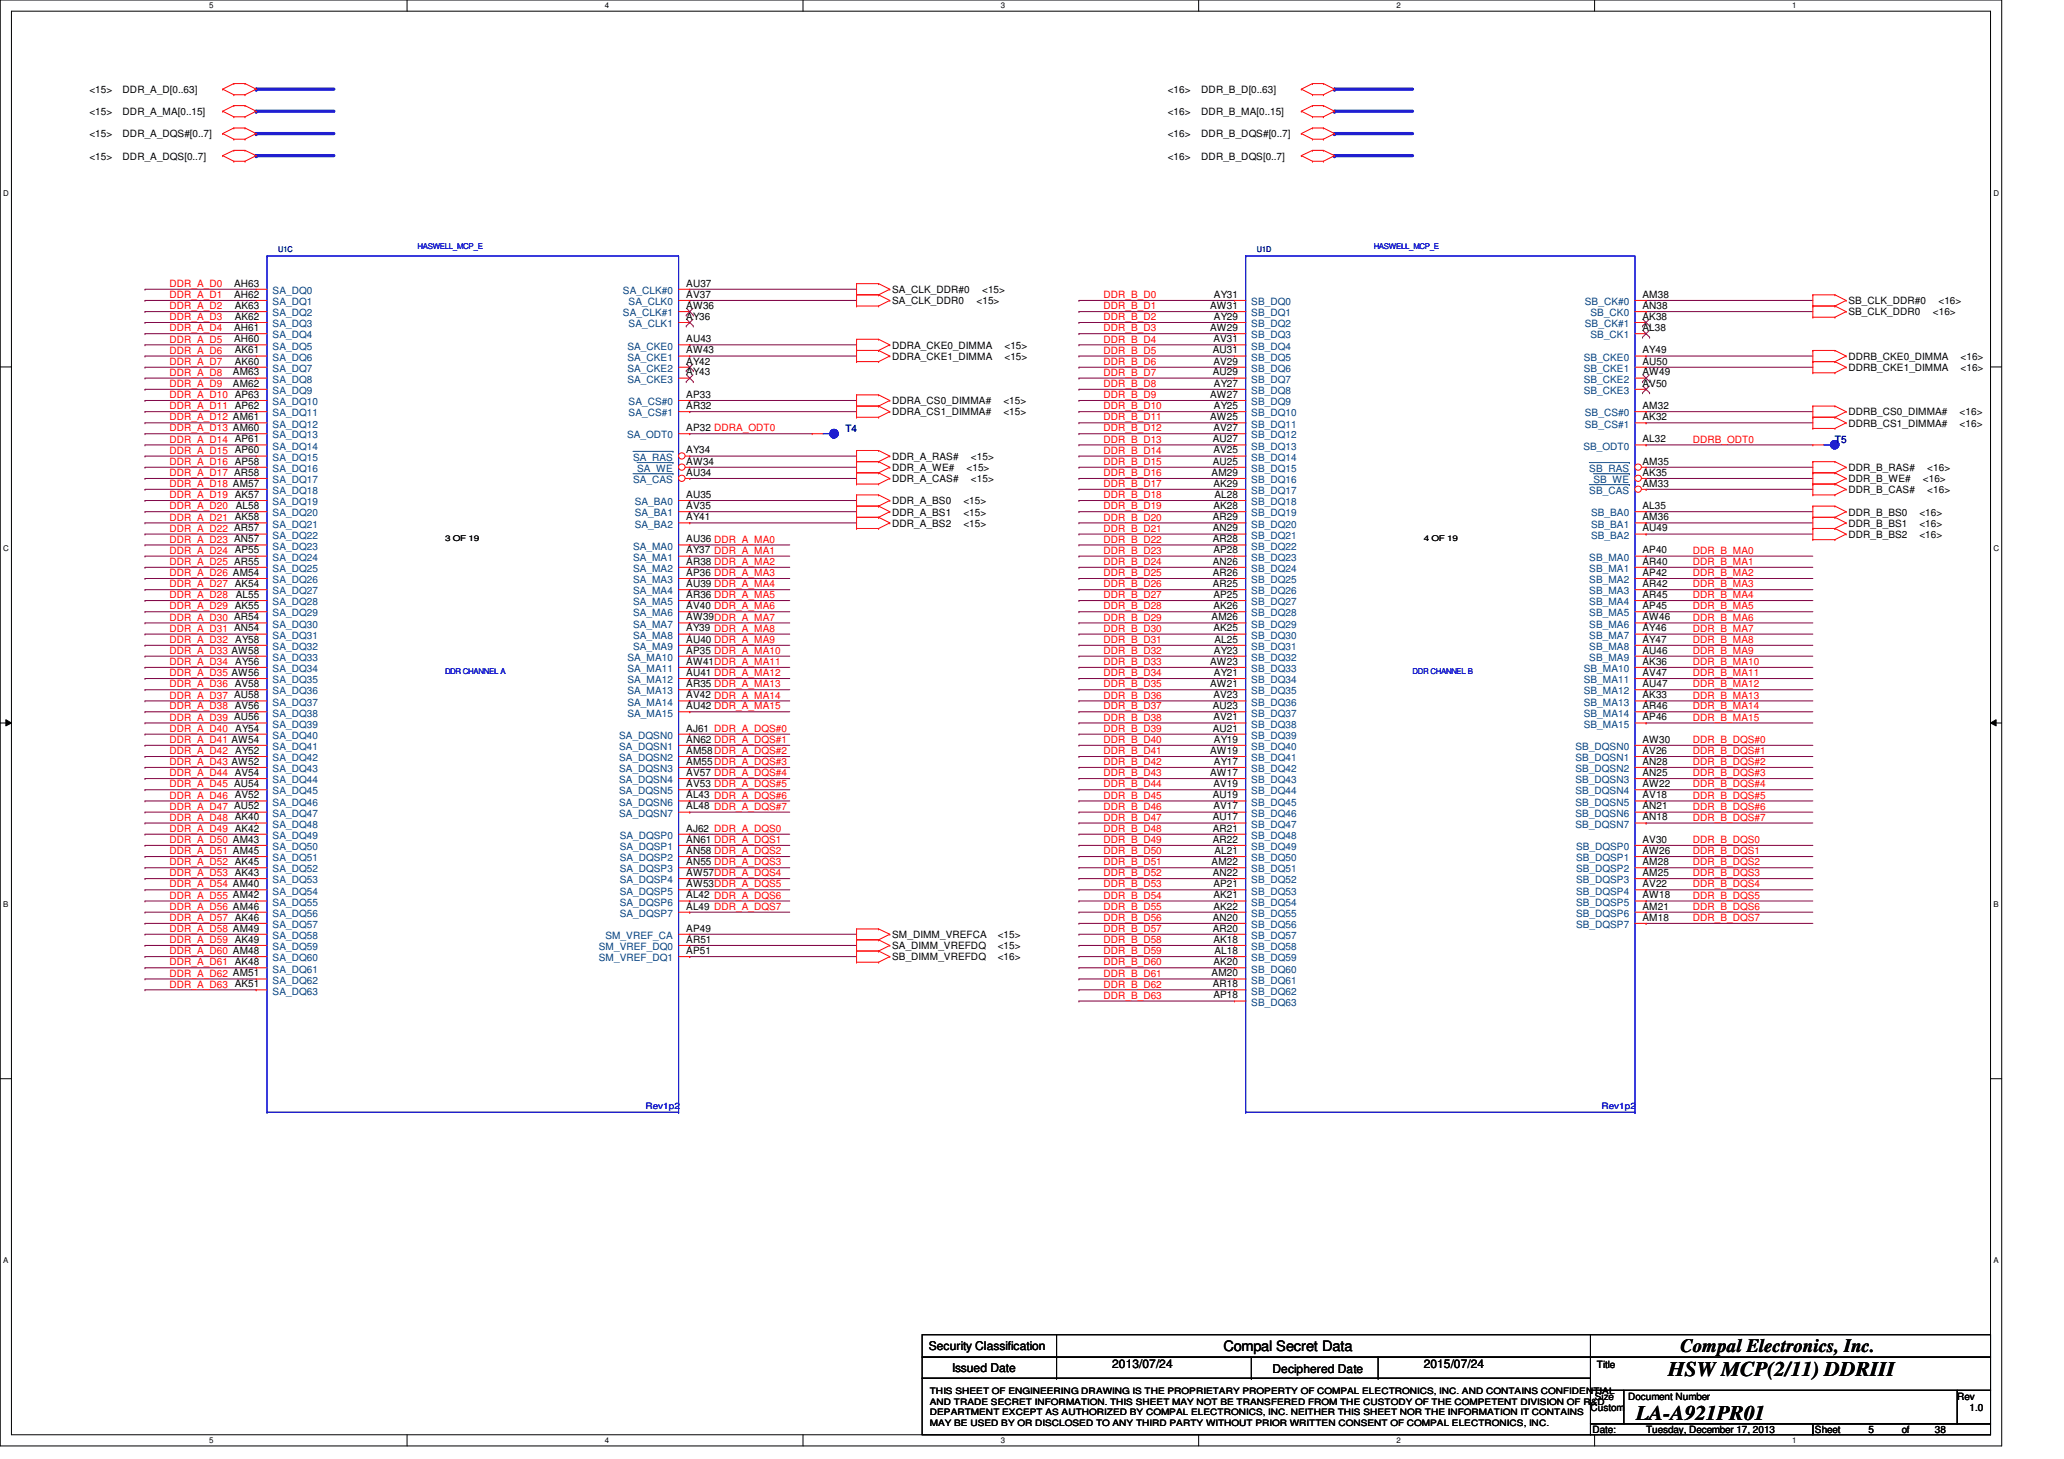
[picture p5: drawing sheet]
<svg xmlns="http://www.w3.org/2000/svg" width="297mm" height="210mm" viewBox="0 0 297 210" stroke-linecap="round" stroke-linejoin="round" font-family="sans-serif">
<defs><g id="words">
<g font-size="3">
<text x="240.1" y="198">HSW MCP(2/11) DDRIII</text>
<text x="235.5" y="204.3">LA-A921PR01</text>
</g>
<text font-size="2.7" x="241.8" y="194.5">Compal Electronics, Inc.</text>
<text font-size="2.1" x="176.1" y="194.4">Compal Secret Data</text>
<g font-size="1.7">
<text x="133.7" y="194.3">Security Classification</text>
<text x="137" y="197.3">Issued Date</text>
<text x="160.1" y="196.8">2013/07/24</text>
<text x="183.1" y="197.5">Deciphered Date</text>
<text x="204.9" y="196.8">2015/07/24</text>
</g>
<g font-size="1.4">
<text x="12.9" y="13.4">&lt;15&gt;</text>
<text x="12.9" y="16.6">&lt;15&gt;</text>
<text x="17.6" y="13.4">DDR_A_D[0..63]</text>
<text x="17.6" y="16.6">DDR_A_MA[0..15]</text>
<text x="168.1" y="13.4">&lt;16&gt;</text>
<text x="168.1" y="16.6">&lt;16&gt;</text>
<text x="172.9" y="13.4">DDR_B_D[0..63]</text>
<text x="172.9" y="16.6">DDR_B_MA[0..15]</text>
<text x="12.9" y="19.8">&lt;15&gt;</text>
<text x="12.9" y="23">&lt;15&gt;</text>
<text x="17.6" y="19.8">DDR_A_DQS#[0..7]</text>
<text x="17.6" y="23">DDR_A_DQS[0..7]</text>
<text x="168.1" y="19.8">&lt;16&gt;</text>
<text x="168.1" y="23">&lt;16&gt;</text>
<text x="172.9" y="19.8">DDR_B_DQS#[0..7]</text>
<text x="172.9" y="23">DDR_B_DQS[0..7]</text>
<text x="33.7" y="41.2">AH63</text>
<text x="98.8" y="41.2">AU37</text>
<text x="33.7" y="42.8">AH62</text>
<text x="33.7" y="47.6">AH61</text>
<text x="33.8" y="44.4">AK63</text>
<text x="33.8" y="46">AK62</text>
<text x="98.8" y="46">AY36</text>
<text x="98.8" y="44.4">AW36</text>
<text x="98.8" y="42.8">AV37</text>
<text x="128.4" y="43.8">SA_CLK_DDR0</text>
<text x="128.4" y="42.2">SA_CLK_DDR#0</text>
<text x="140.5" y="43.8">&lt;15&gt;</text>
<text x="141.3" y="42.2">&lt;15&gt;</text>
<text x="174.2" y="44.4">AW31</text>
<text x="174.2" y="47.6">AW29</text>
<text x="174.7" y="42.8">AY31</text>
<text x="174.7" y="46">AY29</text>
<text x="236.4" y="46">AK38</text>
<text x="236.4" y="47.6">AL38</text>
<text x="236.4" y="44.4">AN38</text>
<text x="236.4" y="42.8">AM38</text>
<text x="266" y="45.4">SB_CLK_DDR0</text>
<text x="266" y="43.8">SB_CLK_DDR#0</text>
<text x="278.2" y="45.4">&lt;16&gt;</text>
<text x="279" y="43.8">&lt;16&gt;</text>
<text x="33.7" y="49.2">AH60</text>
<text x="33.8" y="50.8">AK61</text>
<text x="33.8" y="52.5">AK60</text>
<text x="98.8" y="52.5">AY42</text>
<text x="98.8" y="50.8">AW43</text>
<text x="98.8" y="49.2">AU43</text>
<text x="128.4" y="50.2">DDRA_CKE0_DIMMA</text>
<text x="128.4" y="51.8">DDRA_CKE1_DIMMA</text>
<text x="144.6" y="50.2">&lt;15&gt;</text>
<text x="144.6" y="51.8">&lt;15&gt;</text>
<text x="174.5" y="50.8">AU31</text>
<text x="174.6" y="52.5">AV29</text>
<text x="174.6" y="49.2">AV31</text>
<text x="236.4" y="52.5">AU50</text>
<text x="236.4" y="50.8">AY49</text>
<text x="266" y="51.8">DDRB_CKE0_DIMMA</text>
<text x="266" y="53.4">DDRB_CKE1_DIMMA</text>
<text x="282.1" y="51.8">&lt;16&gt;</text>
<text x="282.1" y="53.4">&lt;16&gt;</text>
<text x="33.5" y="54">AM63</text>
<text x="33.5" y="55.6">AM62</text>
<text x="98.8" y="54">AY43</text>
<text x="98.8" y="58.8">AR32</text>
<text x="98.8" y="57.2">AP33</text>
<text x="128.4" y="59.8">DDRA_CS1_DIMMA#</text>
<text x="128.4" y="58.2">DDRA_CS0_DIMMA#</text>
<text x="144.4" y="59.8">&lt;15&gt;</text>
<text x="144.4" y="58.2">&lt;15&gt;</text>
<text x="174.2" y="57.2">AW27</text>
<text x="174.5" y="54">AU29</text>
<text x="174.7" y="58.8">AY25</text>
<text x="174.7" y="55.6">AY27</text>
<text x="236.4" y="58.8">AM32</text>
<text x="236.4" y="54">AW49</text>
<text x="236.4" y="55.6">AV50</text>
<text x="266" y="59.8">DDRB_CS0_DIMMA#</text>
<text x="282" y="59.8">&lt;16&gt;</text>
<text x="98.8" y="62">AP32 DDRA_ODT0</text>
<text x="98.8" y="65.2">AY34</text>
<text x="174.2" y="60.5">AW25</text>
<text x="174.5" y="63.6">AU27</text>
<text x="174.6" y="65.2">AV25</text>
<text x="174.6" y="62">AV27</text>
<text x="236.4" y="60.5">AK32</text>
<text x="236.4" y="63.6">AL32</text>
<text x="266" y="61.4">DDRB_CS1_DIMMA#</text>
<text x="282" y="61.4">&lt;16&gt;</text>
<text x="98.8" y="68.5">AU34</text>
<text x="98.8" y="66.8">AW34</text>
<text x="98.8" y="71.6">AU35</text>
<text x="128.4" y="67.8">DDR_A_WE#</text>
<text x="128.4" y="69.4">DDR_A_CAS#</text>
<text x="128.4" y="66.2">DDR_A_RAS#</text>
<text x="139.1" y="67.8">&lt;15&gt;</text>
<text x="139.7" y="69.4">&lt;15&gt;</text>
<text x="139.7" y="66.2">&lt;15&gt;</text>
<text x="174.4" y="68.5">AM29</text>
<text x="174.5" y="66.8">AU25</text>
<text x="174.6" y="70">AK29</text>
<text x="174.8" y="71.6">AL28</text>
<text x="236.4" y="68.5">AK35</text>
<text x="236.4" y="70">AM33</text>
<text x="236.4" y="66.8">AM35</text>
<text x="266" y="69.4">DDR_B_WE#</text>
<text x="266" y="67.8">DDR_B_RAS#</text>
<text x="266" y="71">DDR_B_CAS#</text>
<text x="276.7" y="69.4">&lt;16&gt;</text>
<text x="277.4" y="67.8">&lt;16&gt;</text>
<text x="277.4" y="71">&lt;16&gt;</text>
<text x="33.9" y="73.2">AL58</text>
<text x="98.8" y="73.2">AV35</text>
<text x="98.8" y="74.8">AY41</text>
<text x="128.4" y="74.2">DDR_A_BS1</text>
<text x="128.4" y="72.6">DDR_A_BS0</text>
<text x="128.4" y="75.8">DDR_A_BS2</text>
<text x="138.6" y="74.2">&lt;15&gt;</text>
<text x="138.6" y="72.6">&lt;15&gt;</text>
<text x="138.6" y="75.8">&lt;15&gt;</text>
<text x="174.5" y="74.8">AR29</text>
<text x="174.5" y="76.5">AN29</text>
<text x="174.6" y="73.2">AK28</text>
<text x="236.4" y="76.5">AU49</text>
<text x="236.4" y="73.2">AL35</text>
<text x="236.4" y="74.8">AM36</text>
<text x="266" y="74.2">DDR_B_BS0</text>
<text x="266" y="75.8">DDR_B_BS1</text>
<text x="266" y="77.4">DDR_B_BS2</text>
<text x="276.2" y="74.2">&lt;16&gt;</text>
<text x="276.2" y="75.8">&lt;16&gt;</text>
<text x="276.2" y="77.4">&lt;16&gt;</text>
<text x="98.8" y="79.6">AY37 DDR_A_MA1</text>
<text x="98.8" y="78">AU36 DDR_A_MA0</text>
<text x="98.8" y="81.2">AR38 DDR_A_MA2</text>
<text x="98.8" y="82.8">AP36 DDR_A_MA3</text>
<text x="174.5" y="82.8">AR26</text>
<text x="174.5" y="78">AR28</text>
<text x="174.5" y="81.2">AN26</text>
<text x="174.6" y="79.6">AP28</text>
<text x="236.4" y="82.8">AP42</text>
<text x="236.4" y="79.6">AP40</text>
<text x="236.4" y="81.2">AR40</text>
<text x="33.9" y="86">AL55</text>
<text x="98.8" y="84.5">AU39 DDR_A_MA4</text>
<text x="98.8" y="86">AR36 DDR_A_MA5</text>
<text x="98.8" y="89.2">AW39DDR_A_MA7</text>
<text x="98.8" y="87.6">AV40 DDR_A_MA6</text>
<text x="174.4" y="89.2">AM26</text>
<text x="174.5" y="84.5">AR25</text>
<text x="174.6" y="86">AP25</text>
<text x="174.6" y="87.6">AK26</text>
<text x="236.4" y="86">AR45</text>
<text x="236.4" y="87.6">AP45</text>
<text x="236.4" y="89.2">AW46</text>
<text x="236.4" y="84.5">AR42</text>
<text x="33.9" y="92.5">AY58</text>
<text x="33.9" y="95.6">AY56</text>
<text x="98.8" y="92.5">AU40 DDR_A_MA9</text>
<text x="98.8" y="90.8">AY39 DDR_A_MA8</text>
<text x="98.8" y="95.6">AW41DDR_A_MA11</text>
<text x="98.8" y="94">AP35 DDR_A_MA10</text>
<text x="174.2" y="95.6">AW23</text>
<text x="174.6" y="90.8">AK25</text>
<text x="174.7" y="94">AY23</text>
<text x="174.8" y="92.5">AL25</text>
<text x="236.4" y="94">AU46</text>
<text x="236.4" y="95.6">AK36</text>
<text x="236.4" y="92.5">AY47</text>
<text x="236.4" y="90.8">AY46</text>
<text x="98.8" y="97.2">AU41 DDR_A_MA12</text>
<text x="98.8" y="100.5">AV42 DDR_A_MA14</text>
<text x="98.8" y="98.8">AR35 DDR_A_MA13</text>
<text x="174.2" y="98.8">AW21</text>
<text x="174.6" y="100.5">AV23</text>
<text x="174.7" y="97.2">AY21</text>
<text x="236.4" y="100.5">AK33</text>
<text x="236.4" y="97.2">AV47</text>
<text x="236.4" y="98.8">AU47</text>
<text x="33.9" y="105.2">AY54</text>
<text x="98.8" y="102">AU42 DDR_A_MA15</text>
<text x="98.8" y="105.2">AJ61 DDR_A_DQS#0</text>
<text x="98.8" y="106.8">AN62 DDR_A_DQS#1</text>
<text x="174.5" y="102">AU23</text>
<text x="174.5" y="105.2">AU21</text>
<text x="174.6" y="103.6">AV21</text>
<text x="174.7" y="106.8">AY19</text>
<text x="236.4" y="106.8">AW30</text>
<text x="236.4" y="102">AR46</text>
<text x="236.4" y="103.6">AP46</text>
<text x="33.9" y="108.5">AY52</text>
<text x="98.8" y="108.5">AM58DDR_A_DQS#2</text>
<text x="98.8" y="110">AM55DDR_A_DQS#3</text>
<text x="98.8" y="113.2">AV53 DDR_A_DQS#5</text>
<text x="98.8" y="111.6">AV57 DDR_A_DQS#4</text>
<text x="174.2" y="108.5">AW19</text>
<text x="174.2" y="111.6">AW17</text>
<text x="174.6" y="113.2">AV19</text>
<text x="174.7" y="110">AY17</text>
<text x="236.4" y="110">AN28</text>
<text x="236.4" y="111.6">AN25</text>
<text x="236.4" y="113.2">AW22</text>
<text x="236.4" y="108.5">AV26</text>
<text x="98.8" y="116.5">AL48 DDR_A_DQS#7</text>
<text x="98.8" y="114.9">AL43 DDR_A_DQS#6</text>
<text x="98.8" y="119.6">AJ62 DDR_A_DQS0</text>
<text x="174.5" y="118">AU17</text>
<text x="174.5" y="119.6">AR21</text>
<text x="174.5" y="114.9">AU19</text>
<text x="174.6" y="116.5">AV17</text>
<text x="236.4" y="118">AN18</text>
<text x="236.4" y="116.5">AN21</text>
<text x="236.4" y="114.9">AV18</text>
<text x="98.8" y="121.2">AN61 DDR_A_DQS1</text>
<text x="98.8" y="124.5">AN55 DDR_A_DQS3</text>
<text x="98.8" y="122.9">AN58 DDR_A_DQS2</text>
<text x="174.4" y="124.5">AM22</text>
<text x="174.5" y="121.2">AR22</text>
<text x="174.8" y="122.9">AL21</text>
<text x="236.4" y="124.5">AM28</text>
<text x="236.4" y="121.2">AV30</text>
<text x="236.4" y="122.9">AW26</text>
<text x="98.8" y="126">AW57DDR_A_DQS4</text>
<text x="98.8" y="129.2">AL42 DDR_A_DQS6</text>
<text x="98.8" y="127.6">AW53DDR_A_DQS5</text>
<text x="98.8" y="130.9">AL49 DDR_A_DQS7</text>
<text x="174.5" y="126">AN22</text>
<text x="174.6" y="127.6">AP21</text>
<text x="174.6" y="129.2">AK21</text>
<text x="174.6" y="130.9">AK22</text>
<text x="236.4" y="127.6">AV22</text>
<text x="236.4" y="129.2">AW18</text>
<text x="236.4" y="130.9">AM21</text>
<text x="236.4" y="126">AM25</text>
<text x="98.8" y="134">AP49</text>
<text x="98.8" y="137.2">AP51</text>
<text x="98.8" y="135.6">AR51</text>
<text x="128.4" y="135">SM_DIMM_VREFCA</text>
<text x="128.4" y="136.6">SA_DIMM_VREFDQ</text>
<text x="143.6" y="135">&lt;15&gt;</text>
<text x="143.6" y="136.6">&lt;15&gt;</text>
<text x="174.5" y="134">AR20</text>
<text x="174.5" y="132.5">AN20</text>
<text x="174.6" y="135.6">AK18</text>
<text x="174.8" y="137.2">AL18</text>
<text x="236.4" y="132.5">AM18</text>
<text x="128.4" y="138.2">SB_DIMM_VREFDQ</text>
<text x="143.6" y="138.2">&lt;16&gt;</text>
<text x="174.4" y="140.5">AM20</text>
<text x="174.5" y="142">AR18</text>
<text x="174.6" y="143.6">AP18</text>
<text x="174.6" y="138.9">AK20</text>
<text x="229.8" y="196.8">Title</text>
<text x="228.9" y="203">Custom</text>
<text x="229.5" y="201.4">Size</text>
<text x="234.3" y="201.4">Document Number</text>
<text x="281.7" y="201.4">Rev</text>
<text x="283.5" y="203">1.0</text>
<text x="229.2" y="206.2">Date:</text>
<text x="236.9" y="206.2">Tuesday, December 17, 2013</text>
<text x="261.2" y="206.2">Sheet</text>
<text x="268.9" y="206.2">5</text>
<text x="273.7" y="206.2">of</text>
<text x="278.5" y="206.2">38</text>
</g>
<g font-size="1.4" fill="#f00">
<text x="24.4" y="41.3">DDR_A_D0</text>
<text x="24.4" y="47.7">DDR_A_D4</text>
<text x="24.4" y="46.1">DDR_A_D3</text>
<text x="24.4" y="42.9">DDR_A_D1</text>
<text x="24.4" y="44.5">DDR_A_D2</text>
<text x="158.8" y="47.7">DDR_B_D3</text>
<text x="158.8" y="42.9">DDR_B_D0</text>
<text x="158.8" y="44.5">DDR_B_D1</text>
<text x="158.8" y="46.1">DDR_B_D2</text>
<text x="24.4" y="50.9">DDR_A_D6</text>
<text x="24.4" y="49.3">DDR_A_D5</text>
<text x="24.4" y="52.5">DDR_A_D7</text>
<text x="158.8" y="52.5">DDR_B_D6</text>
<text x="158.8" y="50.9">DDR_B_D5</text>
<text x="158.8" y="49.3">DDR_B_D4</text>
<text x="24.4" y="54.1">DDR_A_D8</text>
<text x="24.4" y="55.7">DDR_A_D9</text>
<text x="24.4" y="58.9">DDR_A_D11 AP62</text>
<text x="24.4" y="57.3">DDR_A_D10 AP63</text>
<text x="158.8" y="55.7">DDR_B_D8</text>
<text x="158.8" y="54.1">DDR_B_D7</text>
<text x="158.8" y="57.3">DDR_B_D9</text>
<text x="158.8" y="58.9">DDR_B_D10</text>
<text x="24.4" y="65.3">DDR_A_D15 AP60</text>
<text x="24.4" y="63.7">DDR_A_D14 AP61</text>
<text x="24.4" y="62.1">DDR_A_D13 AM60</text>
<text x="24.4" y="60.5">DDR_A_D12 AM61</text>
<text x="158.8" y="65.3">DDR_B_D14</text>
<text x="158.8" y="63.7">DDR_B_D13</text>
<text x="158.8" y="60.5">DDR_B_D11</text>
<text x="158.8" y="62.1">DDR_B_D12</text>
<text x="243.6" y="63.7">DDRB_ODT0</text>
<text x="24.4" y="68.5">DDR_A_D17 AR58</text>
<text x="24.4" y="66.9">DDR_A_D16 AP58</text>
<text x="24.4" y="71.7">DDR_A_D19 AK57</text>
<text x="24.4" y="70.1">DDR_A_D18 AM57</text>
<text x="158.8" y="66.9">DDR_B_D15</text>
<text x="158.8" y="70.1">DDR_B_D17</text>
<text x="158.8" y="68.5">DDR_B_D16</text>
<text x="158.8" y="71.7">DDR_B_D18</text>
<text x="24.4" y="74.9">DDR_A_D21 AK58</text>
<text x="24.4" y="73.3">DDR_A_D20</text>
<text x="24.4" y="76.5">DDR_A_D22 AR57</text>
<text x="158.8" y="76.5">DDR_B_D21</text>
<text x="158.8" y="74.9">DDR_B_D20</text>
<text x="158.8" y="73.3">DDR_B_D19</text>
<text x="24.4" y="81.3">DDR_A_D25 AR55</text>
<text x="24.4" y="82.9">DDR_A_D26 AM54</text>
<text x="24.4" y="79.7">DDR_A_D24 AP55</text>
<text x="24.4" y="78.1">DDR_A_D23 AN57</text>
<text x="158.8" y="82.9">DDR_B_D25</text>
<text x="158.8" y="81.3">DDR_B_D24</text>
<text x="158.8" y="79.7">DDR_B_D23</text>
<text x="158.8" y="78.1">DDR_B_D22</text>
<text x="243.6" y="79.7">DDR_B_MA0</text>
<text x="243.6" y="82.9">DDR_B_MA2</text>
<text x="243.6" y="81.3">DDR_B_MA1</text>
<text x="24.4" y="89.3">DDR_A_D30 AR54</text>
<text x="24.4" y="84.5">DDR_A_D27 AK54</text>
<text x="24.4" y="86.1">DDR_A_D28</text>
<text x="24.4" y="87.7">DDR_A_D29 AK55</text>
<text x="158.8" y="86.1">DDR_B_D27</text>
<text x="158.8" y="84.5">DDR_B_D26</text>
<text x="158.8" y="87.7">DDR_B_D28</text>
<text x="158.8" y="89.3">DDR_B_D29</text>
<text x="243.6" y="87.7">DDR_B_MA5</text>
<text x="243.6" y="86.1">DDR_B_MA4</text>
<text x="243.6" y="89.3">DDR_B_MA6</text>
<text x="243.6" y="84.5">DDR_B_MA3</text>
<text x="24.4" y="95.7">DDR_A_D34</text>
<text x="24.4" y="94.1">DDR_A_D33 AW58</text>
<text x="24.4" y="92.5">DDR_A_D32</text>
<text x="24.4" y="90.9">DDR_A_D31 AN54</text>
<text x="158.8" y="95.7">DDR_B_D33</text>
<text x="158.8" y="94.1">DDR_B_D32</text>
<text x="158.8" y="92.5">DDR_B_D31</text>
<text x="158.8" y="90.9">DDR_B_D30</text>
<text x="243.6" y="94.1">DDR_B_MA9</text>
<text x="243.6" y="90.9">DDR_B_MA7</text>
<text x="243.6" y="95.7">DDR_B_MA10</text>
<text x="243.6" y="92.5">DDR_B_MA8</text>
<text x="24.4" y="97.3">DDR_A_D35 AW56</text>
<text x="24.4" y="100.5">DDR_A_D37 AU58</text>
<text x="24.4" y="98.9">DDR_A_D36 AV58</text>
<text x="158.8" y="97.3">DDR_B_D34</text>
<text x="158.8" y="98.9">DDR_B_D35</text>
<text x="158.8" y="100.5">DDR_B_D36</text>
<text x="243.6" y="97.3">DDR_B_MA11</text>
<text x="243.6" y="98.9">DDR_B_MA12</text>
<text x="243.6" y="100.5">DDR_B_MA13</text>
<text x="24.4" y="103.7">DDR_A_D39 AU56</text>
<text x="24.4" y="102.1">DDR_A_D38 AV56</text>
<text x="24.4" y="105.3">DDR_A_D40</text>
<text x="24.4" y="106.9">DDR_A_D41 AW54</text>
<text x="158.8" y="105.3">DDR_B_D39</text>
<text x="158.8" y="103.7">DDR_B_D38</text>
<text x="158.8" y="106.9">DDR_B_D40</text>
<text x="158.8" y="102.1">DDR_B_D37</text>
<text x="243.6" y="103.7">DDR_B_MA15</text>
<text x="243.6" y="102.1">DDR_B_MA14</text>
<text x="243.6" y="106.9">DDR_B_DQS#0</text>
<text x="24.4" y="111.7">DDR_A_D44 AV54</text>
<text x="24.4" y="110.1">DDR_A_D43 AW52</text>
<text x="24.4" y="108.5">DDR_A_D42</text>
<text x="24.4" y="113.3">DDR_A_D45 AU54</text>
<text x="158.8" y="113.3">DDR_B_D44</text>
<text x="158.8" y="111.7">DDR_B_D43</text>
<text x="158.8" y="110.1">DDR_B_D42</text>
<text x="158.8" y="108.5">DDR_B_D41</text>
<text x="243.6" y="111.7">DDR_B_DQS#3</text>
<text x="243.6" y="110.1">DDR_B_DQS#2</text>
<text x="243.6" y="108.5">DDR_B_DQS#1</text>
<text x="243.6" y="113.3">DDR_B_DQS#4</text>
<text x="24.4" y="116.5">DDR_A_D47 AU52</text>
<text x="24.4" y="114.9">DDR_A_D46 AV52</text>
<text x="24.4" y="119.7">DDR_A_D49 AK42</text>
<text x="24.4" y="118.1">DDR_A_D48 AK40</text>
<text x="158.8" y="118.1">DDR_B_D47</text>
<text x="158.8" y="116.5">DDR_B_D46</text>
<text x="158.8" y="114.9">DDR_B_D45</text>
<text x="158.8" y="119.7">DDR_B_D48</text>
<text x="243.6" y="114.9">DDR_B_DQS#5</text>
<text x="243.6" y="116.5">DDR_B_DQS#6</text>
<text x="243.6" y="118.1">DDR_B_DQS#7</text>
<text x="24.4" y="124.5">DDR_A_D52 AK45</text>
<text x="24.4" y="121.3">DDR_A_D50 AM43</text>
<text x="24.4" y="122.9">DDR_A_D51 AM45</text>
<text x="158.8" y="121.3">DDR_B_D49</text>
<text x="158.8" y="122.9">DDR_B_D50</text>
<text x="158.8" y="124.5">DDR_B_D51</text>
<text x="243.6" y="124.5">DDR_B_DQS2</text>
<text x="243.6" y="121.3">DDR_B_DQS0</text>
<text x="243.6" y="122.9">DDR_B_DQS1</text>
<text x="24.4" y="130.9">DDR_A_D56 AM46</text>
<text x="24.4" y="127.7">DDR_A_D54 AM40</text>
<text x="24.4" y="129.3">DDR_A_D55 AM42</text>
<text x="24.4" y="126.1">DDR_A_D53 AK43</text>
<text x="158.8" y="129.3">DDR_B_D54</text>
<text x="158.8" y="130.9">DDR_B_D55</text>
<text x="158.8" y="126.1">DDR_B_D52</text>
<text x="158.8" y="127.7">DDR_B_D53</text>
<text x="243.6" y="127.7">DDR_B_DQS4</text>
<text x="243.6" y="126.1">DDR_B_DQS3</text>
<text x="243.6" y="130.9">DDR_B_DQS6</text>
<text x="243.6" y="129.3">DDR_B_DQS5</text>
<text x="24.4" y="132.5">DDR_A_D57 AK46</text>
<text x="24.4" y="134.1">DDR_A_D58 AM49</text>
<text x="24.4" y="135.7">DDR_A_D59 AK49</text>
<text x="24.4" y="137.3">DDR_A_D60 AM48</text>
<text x="158.8" y="132.5">DDR_B_D56</text>
<text x="158.8" y="134.1">DDR_B_D57</text>
<text x="158.8" y="135.7">DDR_B_D58</text>
<text x="158.8" y="137.3">DDR_B_D59</text>
<text x="243.6" y="132.5">DDR_B_DQS7</text>
<text x="24.4" y="140.5">DDR_A_D62 AM51</text>
<text x="24.4" y="142.1">DDR_A_D63 AK51</text>
<text x="24.4" y="138.9">DDR_A_D61 AK48</text>
<text x="158.8" y="142.1">DDR_B_D62</text>
<text x="158.8" y="143.7">DDR_B_D63</text>
<text x="158.8" y="140.5">DDR_B_D61</text>
<text x="158.8" y="138.9">DDR_B_D60</text>
</g>
<g font-size="1.4" fill="#004080">
<text x="39.2" y="42.3">SA_DQ0</text>
<text x="39.2" y="43.9">SA_DQ1</text>
<text x="39.2" y="45.5">SA_DQ2</text>
<text x="39.2" y="47.1">SA_DQ3</text>
<text x="89.7" y="45.5">SA_CLK#1</text>
<text x="89.7" y="42.3">SA_CLK#0</text>
<text x="90.5" y="47.1">SA_CLK1</text>
<text x="90.5" y="43.9">SA_CLK0</text>
<text x="180.1" y="43.9">SB_DQ0</text>
<text x="180.1" y="45.5">SB_DQ1</text>
<text x="180.1" y="47.1">SB_DQ2</text>
<text x="228.1" y="47.1">SB_CK#1</text>
<text x="228.1" y="43.9">SB_CK#0</text>
<text x="228.9" y="45.5">SB_CK0</text>
<text x="39.2" y="48.7">SA_DQ4</text>
<text x="39.2" y="50.3">SA_DQ5</text>
<text x="39.2" y="51.9">SA_DQ6</text>
<text x="39.2" y="53.5">SA_DQ7</text>
<text x="90.3" y="53.5">SA_CKE2</text>
<text x="90.3" y="51.9">SA_CKE1</text>
<text x="90.3" y="50.3">SA_CKE0</text>
<text x="180.1" y="51.9">SB_DQ5</text>
<text x="180.1" y="53.5">SB_DQ6</text>
<text x="180.1" y="48.7">SB_DQ3</text>
<text x="180.1" y="50.3">SB_DQ4</text>
<text x="227.9" y="53.5">SB_CKE1</text>
<text x="227.9" y="51.9">SB_CKE0</text>
<text x="228.9" y="48.7">SB_CK1</text>
<text x="39.2" y="55.1">SA_DQ8</text>
<text x="39.2" y="56.7">SA_DQ9</text>
<text x="39.2" y="58.3">SA_DQ10</text>
<text x="39.2" y="59.9">SA_DQ11</text>
<text x="90.3" y="55.1">SA_CKE3</text>
<text x="90.5" y="59.9">SA_CS#1</text>
<text x="90.5" y="58.3">SA_CS#0</text>
<text x="180.1" y="59.9">SB_DQ10</text>
<text x="180.1" y="55.1">SB_DQ7</text>
<text x="180.1" y="56.7">SB_DQ8</text>
<text x="180.1" y="58.3">SB_DQ9</text>
<text x="227.9" y="55.1">SB_CKE2</text>
<text x="227.9" y="56.7">SB_CKE3</text>
<text x="228.1" y="59.9">SB_CS#0</text>
<text x="39.2" y="61.5">SA_DQ12</text>
<text x="39.2" y="63.1">SA_DQ13</text>
<text x="39.2" y="64.7">SA_DQ14</text>
<text x="90.3" y="63.1">SA_ODT0</text>
<text x="180.1" y="61.5">SB_DQ11</text>
<text x="180.1" y="64.7">SB_DQ13</text>
<text x="180.1" y="63.1">SB_DQ12</text>
<text x="227.9" y="64.7">SB_ODT0</text>
<text x="228.1" y="61.5">SB_CS#1</text>
<text x="39.2" y="67.9">SA_DQ16</text>
<text x="39.2" y="69.5">SA_DQ17</text>
<text x="39.2" y="71.1">SA_DQ18</text>
<text x="39.2" y="66.3">SA_DQ15</text>
<text x="91.1" y="66.3">SA_RAS</text>
<text x="91.1" y="69.5">SA_CAS</text>
<text x="91.7" y="67.9">SA_WE</text>
<text x="180.1" y="67.9">SB_DQ15</text>
<text x="180.1" y="69.5">SB_DQ16</text>
<text x="180.1" y="71.1">SB_DQ17</text>
<text x="180.1" y="66.3">SB_DQ14</text>
<text x="228.7" y="71.1">SB_CAS</text>
<text x="228.7" y="67.9">SB_RAS</text>
<text x="229.3" y="69.5">SB_WE</text>
<text x="39.2" y="72.7">SA_DQ19</text>
<text x="39.2" y="74.3">SA_DQ20</text>
<text x="39.2" y="75.9">SA_DQ21</text>
<text x="39.2" y="77.5">SA_DQ22</text>
<text x="91.4" y="72.7">SA_BA0</text>
<text x="91.4" y="74.3">SA_BA1</text>
<text x="91.4" y="75.9">SA_BA2</text>
<text x="180.1" y="75.9">SB_DQ20</text>
<text x="180.1" y="77.5">SB_DQ21</text>
<text x="180.1" y="72.7">SB_DQ18</text>
<text x="180.1" y="74.3">SB_DQ19</text>
<text x="229" y="77.5">SB_BA2</text>
<text x="229" y="74.3">SB_BA0</text>
<text x="229" y="75.9">SB_BA1</text>
<text x="39.2" y="82.3">SA_DQ25</text>
<text x="39.2" y="79.1">SA_DQ23</text>
<text x="39.2" y="80.7">SA_DQ24</text>
<text x="39.2" y="83.9">SA_DQ26</text>
<text x="91.1" y="80.7">SA_MA1</text>
<text x="91.1" y="79.1">SA_MA0</text>
<text x="91.1" y="82.3">SA_MA2</text>
<text x="91.1" y="83.9">SA_MA3</text>
<text x="180.1" y="83.9">SB_DQ25</text>
<text x="180.1" y="79.1">SB_DQ22</text>
<text x="180.1" y="80.7">SB_DQ23</text>
<text x="180.1" y="82.3">SB_DQ24</text>
<text x="228.7" y="83.9">SB_MA2</text>
<text x="228.7" y="80.7">SB_MA0</text>
<text x="228.7" y="82.3">SB_MA1</text>
<text x="39.2" y="87.1">SA_DQ28</text>
<text x="39.2" y="85.5">SA_DQ27</text>
<text x="39.2" y="88.7">SA_DQ29</text>
<text x="91.1" y="85.5">SA_MA4</text>
<text x="91.1" y="87.1">SA_MA5</text>
<text x="91.1" y="88.7">SA_MA6</text>
<text x="180.1" y="85.5">SB_DQ26</text>
<text x="180.1" y="87.1">SB_DQ27</text>
<text x="180.1" y="88.7">SB_DQ28</text>
<text x="228.7" y="87.1">SB_MA4</text>
<text x="228.7" y="88.7">SB_MA5</text>
<text x="228.7" y="85.5">SB_MA3</text>
<text x="39.2" y="90.3">SA_DQ30</text>
<text x="39.2" y="91.9">SA_DQ31</text>
<text x="39.2" y="93.5">SA_DQ32</text>
<text x="39.2" y="95.1">SA_DQ33</text>
<text x="90.3" y="95.1">SA_MA10</text>
<text x="91.1" y="90.3">SA_MA7</text>
<text x="91.1" y="93.5">SA_MA9</text>
<text x="91.1" y="91.9">SA_MA8</text>
<text x="180.1" y="93.5">SB_DQ31</text>
<text x="180.1" y="95.1">SB_DQ32</text>
<text x="180.1" y="91.9">SB_DQ30</text>
<text x="180.1" y="90.3">SB_DQ29</text>
<text x="228.7" y="95.1">SB_MA9</text>
<text x="228.7" y="93.5">SB_MA8</text>
<text x="228.7" y="90.3">SB_MA6</text>
<text x="228.7" y="91.9">SB_MA7</text>
<text x="39.2" y="96.7">SA_DQ34</text>
<text x="39.2" y="98.3">SA_DQ35</text>
<text x="39.2" y="99.9">SA_DQ36</text>
<text x="39.2" y="101.5">SA_DQ37</text>
<text x="90.3" y="96.7">SA_MA11</text>
<text x="90.3" y="98.3">SA_MA12</text>
<text x="90.3" y="101.5">SA_MA14</text>
<text x="90.3" y="99.9">SA_MA13</text>
<text x="180.1" y="101.5">SB_DQ36</text>
<text x="180.1" y="99.9">SB_DQ35</text>
<text x="180.1" y="96.7">SB_DQ33</text>
<text x="180.1" y="98.3">SB_DQ34</text>
<text x="227.9" y="101.5">SB_MA13</text>
<text x="227.9" y="96.7">SB_MA10</text>
<text x="227.9" y="98.3">SB_MA11</text>
<text x="227.9" y="99.9">SB_MA12</text>
<text x="39.2" y="103.1">SA_DQ38</text>
<text x="39.2" y="104.7">SA_DQ39</text>
<text x="39.2" y="106.3">SA_DQ40</text>
<text x="39.2" y="107.9">SA_DQ41</text>
<text x="89.1" y="106.3">SA_DQSN0</text>
<text x="89.1" y="107.9">SA_DQSN1</text>
<text x="90.3" y="103.1">SA_MA15</text>
<text x="180.1" y="107.9">SB_DQ40</text>
<text x="180.1" y="103.1">SB_DQ37</text>
<text x="180.1" y="104.7">SB_DQ38</text>
<text x="180.1" y="106.3">SB_DQ39</text>
<text x="226.7" y="107.9">SB_DQSN0</text>
<text x="227.9" y="103.1">SB_MA14</text>
<text x="227.9" y="104.7">SB_MA15</text>
<text x="39.2" y="109.5">SA_DQ42</text>
<text x="39.2" y="111.1">SA_DQ43</text>
<text x="39.2" y="112.7">SA_DQ44</text>
<text x="89.1" y="109.5">SA_DQSN2</text>
<text x="89.1" y="111.1">SA_DQSN3</text>
<text x="89.1" y="112.7">SA_DQSN4</text>
<text x="180.1" y="109.5">SB_DQ41</text>
<text x="180.1" y="111.1">SB_DQ42</text>
<text x="180.1" y="112.7">SB_DQ43</text>
<text x="226.7" y="111.1">SB_DQSN2</text>
<text x="226.7" y="112.7">SB_DQSN3</text>
<text x="226.7" y="109.5">SB_DQSN1</text>
<text x="39.2" y="114.3">SA_DQ45</text>
<text x="39.2" y="115.9">SA_DQ46</text>
<text x="39.2" y="117.5">SA_DQ47</text>
<text x="39.2" y="119.1">SA_DQ48</text>
<text x="89.1" y="114.3">SA_DQSN5</text>
<text x="89.1" y="117.5">SA_DQSN7</text>
<text x="89.1" y="115.9">SA_DQSN6</text>
<text x="180.1" y="117.5">SB_DQ46</text>
<text x="180.1" y="119.1">SB_DQ47</text>
<text x="180.1" y="115.9">SB_DQ45</text>
<text x="180.1" y="114.3">SB_DQ44</text>
<text x="226.7" y="119.1">SB_DQSN7</text>
<text x="226.7" y="117.5">SB_DQSN6</text>
<text x="226.7" y="114.3">SB_DQSN4</text>
<text x="226.7" y="115.9">SB_DQSN5</text>
<text x="39.2" y="120.7">SA_DQ49</text>
<text x="39.2" y="122.3">SA_DQ50</text>
<text x="39.2" y="123.9">SA_DQ51</text>
<text x="39.2" y="125.5">SA_DQ52</text>
<text x="89.2" y="122.3">SA_DQSP1</text>
<text x="89.2" y="120.7">SA_DQSP0</text>
<text x="89.2" y="125.5">SA_DQSP3</text>
<text x="89.2" y="123.9">SA_DQSP2</text>
<text x="180.1" y="125.5">SB_DQ51</text>
<text x="180.1" y="120.7">SB_DQ48</text>
<text x="180.1" y="122.3">SB_DQ49</text>
<text x="180.1" y="123.9">SB_DQ50</text>
<text x="226.8" y="125.5">SB_DQSP2</text>
<text x="226.8" y="122.3">SB_DQSP0</text>
<text x="226.8" y="123.9">SB_DQSP1</text>
<text x="39.2" y="127.1">SA_DQ53</text>
<text x="39.2" y="128.7">SA_DQ54</text>
<text x="39.2" y="130.3">SA_DQ55</text>
<text x="39.2" y="131.9">SA_DQ56</text>
<text x="89.2" y="127.1">SA_DQSP4</text>
<text x="89.2" y="130.3">SA_DQSP6</text>
<text x="89.2" y="128.7">SA_DQSP5</text>
<text x="89.2" y="131.9">SA_DQSP7</text>
<text x="180.1" y="127.1">SB_DQ52</text>
<text x="180.1" y="128.7">SB_DQ53</text>
<text x="180.1" y="130.3">SB_DQ54</text>
<text x="180.1" y="131.9">SB_DQ55</text>
<text x="226.8" y="128.7">SB_DQSP4</text>
<text x="226.8" y="130.3">SB_DQSP5</text>
<text x="226.8" y="131.9">SB_DQSP6</text>
<text x="226.8" y="127.1">SB_DQSP3</text>
<text x="39.2" y="133.5">SA_DQ57</text>
<text x="39.2" y="135.1">SA_DQ58</text>
<text x="39.2" y="136.7">SA_DQ59</text>
<text x="86.2" y="136.7">SM_VREF_DQ0</text>
<text x="87.1" y="135.1">SM_VREF_CA</text>
<text x="180.1" y="135.1">SB_DQ57</text>
<text x="180.1" y="133.5">SB_DQ56</text>
<text x="180.1" y="136.7">SB_DQ58</text>
<text x="226.8" y="133.5">SB_DQSP7</text>
<text x="39.2" y="138.3">SA_DQ60</text>
<text x="39.2" y="139.9">SA_DQ61</text>
<text x="39.2" y="141.5">SA_DQ62</text>
<text x="39.2" y="143.1">SA_DQ63</text>
<text x="86.2" y="138.3">SM_VREF_DQ1</text>
<text x="180.1" y="141.5">SB_DQ61</text>
<text x="180.1" y="143.1">SB_DQ62</text>
<text x="180.1" y="138.3">SB_DQ59</text>
<text x="180.1" y="139.9">SB_DQ60</text>
<text x="180.1" y="144.7">SB_DQ63</text>
</g>
<g font-size="1.4" fill="#000080">
<text x="121.7" y="62.2">T4</text>
<text x="264.1" y="63.8">T5</text>
</g>
<g font-size="1.3" fill="#00f">
<text x="92.9" y="159.6">Rev1p2</text>
<text x="230.5" y="159.6">Rev1p2</text>
</g>
<g font-size="1.3">
<text x="133.8" y="200.6">THIS SHEET OF ENGINEERING DRAWING IS THE PROPRIETARY PROPERTY OF COMPAL ELECTRONICS, INC. AND CONTAINS CONFIDENTIAL</text>
<text x="133.8" y="202.1">AND TRADE SECRET INFORMATION. THIS SHEET MAY NOT BE TRANSFERED FROM THE CUSTODY OF THE COMPETENT DIVISION OF R&amp;D</text>
<text x="133.8" y="203.6">DEPARTMENT EXCEPT AS AUTHORIZED BY COMPAL ELECTRONICS, INC. NEITHER THIS SHEET NOR THE INFORMATION IT CONTAINS</text>
<text x="133.8" y="205.1">MAY BE USED BY OR DISCLOSED TO ANY THIRD PARTY WITHOUT PRIOR WRITTEN CONSENT OF COMPAL ELECTRONICS, INC.</text>
</g>
<g font-size="1.1">
<text x="30.1" y="1.1">5</text>
<text x="87" y="1.1">4</text>
<text x="144" y="1.1">3</text>
<text x="201" y="1.1">2</text>
<text x="257.9" y="1.1">1</text>
<text x=".5" y="28.2">D</text>
<text x="286.9" y="28.2">D</text>
<text x="64" y="77.8">3 OF 19</text>
<text x="204.9" y="77.8">4 OF 19</text>
<text x=".5" y="79.3">C</text>
<text x="286.9" y="79.3">C</text>
<text x=".5" y="130.6">B</text>
<text x="286.9" y="130.6">B</text>
<text x=".5" y="181.7">A</text>
<text x="286.9" y="181.7">A</text>
<text x="30.1" y="207.6">5</text>
<text x="87" y="207.6">4</text>
<text x="144" y="207.6">3</text>
<text x="201" y="207.6">2</text>
<text x="257.9" y="207.6">1</text>
</g>
<g font-size="1.1" fill="#00f">
<text x="60.1" y="35.9">HASWELL_MCP_E</text>
<text x="197.7" y="35.9">HASWELL_MCP_E</text>
<text x="64" y="97">DDR CHANNEL A</text>
<text x="203.3" y="97">DDR CHANNEL B</text>
</g>
<g font-size="1.1" fill="#000080">
<text x="40" y="36.2">U1C</text>
<text x="180.9" y="36.2">U1D</text>
</g>
</g></defs>
<path d="M0 0h288.1v208h-288.1zM1.6 1.6h284.9v204.8h-284.9z" fill="none" stroke="#000" stroke-width=".14"/>
<g fill="#fff">
<path d="M30.1 .2h.6v1.2h-.6z"/>
<path d="M30.1 206.6h.6v1.2h-.6z"/>
</g>
<path d="M58.6 0v1.6M58.6 206.4v1.6" fill="none" stroke="#000" stroke-width=".14"/>
<g fill="#fff">
<path d="M87 .2h.6v1.2h-.6z"/>
<path d="M87 206.6h.6v1.2h-.6z"/>
</g>
<path d="M115.6 0v1.6M115.6 206.4v1.6" fill="none" stroke="#000" stroke-width=".14"/>
<g fill="#fff">
<path d="M144 .2h.6v1.2h-.6z"/>
<path d="M144 206.6h.6v1.2h-.6z"/>
</g>
<path d="M172.5 0v1.6M172.5 206.4v1.6" fill="none" stroke="#000" stroke-width=".14"/>
<g fill="#fff">
<path d="M201 .2h.5v1.2h-.5z"/>
<path d="M201 206.6h.5v1.2h-.5z"/>
</g>
<path d="M229.5 0v1.6M229.5 206.4v1.6" fill="none" stroke="#000" stroke-width=".14"/>
<g fill="#fff">
<path d="M257.9 .2h.6v1.2h-.6z"/>
<path d="M257.9 206.6h.6v1.2h-.6z"/>
<path d="M.5 27.2h.7v1.2h-.7z"/>
<path d="M286.9 27.2h.8v1.2h-.8z"/>
<path d="M.5 78.4h.7v1.1h-.7z"/>
<path d="M286.9 78.4h.8v1.1h-.8z"/>
</g>
<path d="M0 52.8h1.6M286.5 52.8h1.6" fill="none" stroke="#000" stroke-width=".14"/>
<g fill="#fff">
<path d="M.5 129.6h.7v1.2h-.7z"/>
<path d="M286.9 129.6h.7v1.2h-.7z"/>
</g>
<path d="M0 104h1.6M.8 103.5l.8 .5-.8 .4zM286.5 104l.8-.5v.9zM286.5 104h1.6" fill="none" stroke="#000" stroke-width=".14"/>
<path d="M.8 103.5l.8 .5-.8 .4zM286.5 104l.8-.5v.9z" fill="#000"/>
<g fill="#fff">
<path d="M.5 180.8h.7v1.1h-.7z"/>
<path d="M286.9 180.8h.7v1.1h-.7z"/>
</g>
<path d="M0 155.2h1.6M286.5 155.2h1.6" fill="none" stroke="#000" stroke-width=".14"/>
<g fill="none" stroke="#800040" stroke-width=".14">
<path d="M20.9 54.4h.1M20.9 51.2h.1M20.9 49.6h.1M20.9 52.8h.1M20.9 48h.1M20.9 46.4h.1M20.9 41.6h.1M20.9 43.2h.1M20.9 44.8h.1M20.9 56h.1M20.9 59.2h.1M20.9 57.6h.1"/>
<path d="M20.9 54.4h16M20.9 51.2h16M20.9 49.6h16M20.9 52.8h16M20.9 48h16M20.9 46.4h16M20.9 41.6h16M20.9 43.2h16M20.9 44.8h16M20.9 56h16M20.9 59.2h16M20.9 57.6h16"/>
<path d="M99.3 43.2h.1M99.3 41.6h.1M99.3 49.6h.1M99.3 51.2h.1M99.3 59.2h.1M99.3 57.6h.1M99.3 51.2h24M99.3 49.6h24M99.3 41.6h24M99.3 43.2h24M99.3 59.2h24M99.3 57.6h24"/>
<path d="M20.9 65.6h.1M20.9 64h.1M20.9 62.4h.1M20.9 60.8h.1M20.9 68.8h.1M20.9 75.2h.1M20.9 67.2h.1M20.9 73.6h.1M20.9 72h.1M20.9 78.4h.1M20.9 70.4h.1M20.9 76.8h.1"/>
<path d="M20.9 65.6h16M20.9 64h16M20.9 62.4h16M20.9 60.8h16M20.9 68.8h16M20.9 75.2h16M20.9 67.2h16M20.9 73.6h16M20.9 72h16M20.9 78.4h16M20.9 70.4h16M20.9 76.8h16"/>
<path d="M99.3 62.4h.1M99.3 78.4h.1M99.3 67.2h.1M99.3 65.6h.1M99.3 68.8h.1M99.3 75.2h.1M99.3 73.6h.1M99.3 72h.1M99.3 65.6h24M99.3 62.4h17.6M99.3 68.8h24M99.3 75.2h24"/>
<path d="M99.3 67.2h24M99.3 73.6h24M99.3 72h24M99.3 78.4h14.4M20.9 96h.1M20.9 97.6h.1M20.9 94.4h.1M20.9 92.8h.1M20.9 99.2h.1M20.9 81.6h.1M20.9 91.2h.1M20.9 89.6h.1"/>
<path d="M20.9 84.8h.1M20.9 83.2h.1M20.9 80h.1M20.9 86.4h.1M20.9 88h.1M20.9 96h16M20.9 97.6h16M20.9 94.4h16M20.9 92.8h16M20.9 99.2h16M20.9 81.6h16M20.9 91.2h16"/>
<path d="M20.9 89.6h16M20.9 84.8h16M20.9 83.2h16M20.9 80h16M20.9 86.4h16M20.9 88h16M99.3 84.8h.1M99.3 86.4h.1M99.3 88h.1M99.3 89.6h.1M99.3 92.8h.1M99.3 83.2h.1"/>
<path d="M99.3 81.6h.1M99.3 80h.1M99.3 94.4h.1M99.3 96h.1M99.3 91.2h.1M99.3 99.2h.1M99.3 97.6h.1M99.3 96h14.4M99.3 97.6h14.4M99.3 94.4h14.4M99.3 92.8h14.4M99.3 99.2h14.4"/>
<path d="M99.3 81.6h14.4M99.3 91.2h14.4M99.3 89.6h14.4M99.3 84.8h14.4M99.3 83.2h14.4M99.3 80h14.4M99.3 86.4h14.4M99.3 88h14.4M20.9 116.8h.1M20.9 112h.1M20.9 104h.1M20.9 110.4h.1"/>
<path d="M20.9 108.8h.1M20.9 115.2h.1M20.9 102.4h.1M20.9 105.6h.1M20.9 107.2h.1M20.9 113.6h.1M20.9 100.8h.1M20.9 118.4h.1M20.9 116.8h16M20.9 112h16M20.9 104h16M20.9 110.4h16"/>
<path d="M20.9 108.8h16M20.9 115.2h16M20.9 102.4h16M20.9 105.6h16M20.9 107.2h16M20.9 113.6h16M20.9 100.8h16M20.9 118.4h16M99.3 102.4h.1M99.3 100.8h.1M99.3 110.4h.1M99.3 113.6h.1"/>
<path d="M99.3 108.8h.1M99.3 105.6h.1M99.3 116.8h.1M99.3 115.2h.1M99.3 112h.1M99.3 107.2h.1M99.3 116.8h14.4M99.3 112h14.4M99.3 110.4h14.4M99.3 108.8h14.4M99.3 115.2h14.4M99.3 102.4h14.4"/>
<path d="M99.3 105.6h14.4M99.3 107.2h14.4M99.3 113.6h14.4M99.3 100.8h14.4M20.9 131.2h.1M20.9 132.8h.1M20.9 134.4h.1M20.9 136h.1M20.9 139.2h.1M20.9 128h.1M20.9 129.6h.1M20.9 137.6h.1"/>
<path d="M20.9 124.8h.1M20.9 120h.1M20.9 121.6h.1M20.9 123.2h.1M20.9 126.4h.1M20.9 131.2h16M20.9 132.8h16M20.9 134.4h16M20.9 136h16M20.9 139.2h16M20.9 128h16M20.9 129.6h16"/>
<path d="M20.9 137.6h16M20.9 124.8h16M20.9 120h16M20.9 121.6h16M20.9 123.2h16M20.9 126.4h16M99.3 123.2h.1M99.3 120h.1M99.3 124.8h.1M99.3 126.4h.1M99.3 128h.1M99.3 129.6h.1"/>
<path d="M99.3 121.6h.1M99.3 131.2h.1M99.3 136h.1M99.3 134.4h.1M99.3 137.6h.1M99.3 131.2h14.4M99.3 134.4h24M99.3 136h24M99.3 128h14.4M99.3 129.6h14.4M99.3 137.6h24M99.3 124.8h14.4"/>
<path d="M99.3 120h14.4M99.3 121.6h14.4M99.3 123.2h14.4M99.3 126.4h14.4M20.9 140.8h.1M20.9 142.4h.1M20.9 140.8h16M20.9 142.4h16"/>
</g>
<path d="M36.9 12.8h11.1" fill="none" stroke="#00f" stroke-width=".47"/>
<circle cx="36.9" cy="12.8" r=".23" fill="#00f"/>
<path d="M36.9 16h11.1" fill="none" stroke="#00f" stroke-width=".47"/>
<circle cx="36.9" cy="16" r=".23" fill="#00f"/>
<path d="M36.9 19.2h11.1" fill="none" stroke="#00f" stroke-width=".47"/>
<circle cx="36.9" cy="19.2" r=".23" fill="#00f"/>
<path d="M36.9 22.4h11.1" fill="none" stroke="#00f" stroke-width=".47"/>
<circle cx="36.9" cy="22.4" r=".23" fill="#00f"/>
<path d="M192.1 12.8h11.2" fill="none" stroke="#00f" stroke-width=".47"/>
<circle cx="192.1" cy="12.8" r=".23" fill="#00f"/>
<path d="M192.1 16h11.2" fill="none" stroke="#00f" stroke-width=".47"/>
<circle cx="192.1" cy="16" r=".23" fill="#00f"/>
<path d="M192.1 19.2h11.2" fill="none" stroke="#00f" stroke-width=".47"/>
<circle cx="192.1" cy="19.2" r=".23" fill="#00f"/>
<path d="M192.1 22.4h11.2" fill="none" stroke="#00f" stroke-width=".47"/>
<circle cx="192.1" cy="22.4" r=".23" fill="#00f"/>
<g fill="none" stroke="#800040" stroke-width=".14">
<path d="M155.3 56h.1M155.3 52.8h.1M155.3 51.2h.1M155.3 54.4h.1M155.3 49.6h.1M155.3 48h.1M155.3 43.2h.1M155.3 44.8h.1M155.3 46.4h.1M155.3 57.6h.1M155.3 59.2h.1M155.3 56h22.4"/>
<path d="M155.3 52.8h22.4M155.3 51.2h22.4M155.3 54.4h22.4M155.3 49.6h22.4M155.3 48h22.4M155.3 43.2h22.4M155.3 44.8h22.4M155.3 46.4h22.4M155.3 57.6h22.4M155.3 59.2h22.4M236.9 44.8h.1M236.9 43.2h.1"/>
<path d="M236.9 51.2h.1M236.9 52.8h.1M236.9 59.2h.1M236.9 52.8h24M236.9 51.2h24M236.9 43.2h24M236.9 44.8h24M236.9 59.2h24M155.3 67.2h.1M155.3 65.6h.1M155.3 64h.1M155.3 60.8h.1"/>
<path d="M155.3 62.4h.1M155.3 70.4h.1M155.3 76.8h.1M155.3 68.8h.1M155.3 75.2h.1M155.3 73.6h.1M155.3 72h.1M155.3 78.4h.1M155.3 67.2h22.4M155.3 65.6h22.4M155.3 64h22.4M155.3 60.8h22.4"/>
<path d="M155.3 62.4h22.4M155.3 70.4h22.4M155.3 76.8h22.4M155.3 68.8h22.4M155.3 75.2h22.4M155.3 73.6h22.4M155.3 72h22.4M155.3 78.4h22.4M236.9 64h.1M236.9 60.8h.1M236.9 70.4h.1M236.9 67.2h.1"/>
<path d="M236.9 68.8h.1M236.9 73.6h.1M236.9 75.2h.1M236.9 76.8h.1M236.9 67.2h24M236.9 64h24M236.9 60.8h24M236.9 70.4h24M236.9 76.8h24M236.9 68.8h24M236.9 75.2h24M236.9 73.6h24"/>
<path d="M155.3 97.6h.1M155.3 99.2h.1M155.3 96h.1M155.3 94.4h.1M155.3 83.2h.1M155.3 92.8h.1M155.3 91.2h.1M155.3 86.4h.1M155.3 84.8h.1M155.3 81.6h.1M155.3 88h.1M155.3 89.6h.1"/>
<path d="M155.3 80h.1M155.3 97.6h22.4M155.3 99.2h22.4M155.3 96h22.4M155.3 94.4h22.4M155.3 83.2h22.4M155.3 92.8h22.4M155.3 91.2h22.4M155.3 86.4h22.4M155.3 84.8h22.4M155.3 81.6h22.4M155.3 88h22.4"/>
<path d="M155.3 89.6h22.4M155.3 80h22.4M236.9 88h.1M236.9 86.4h.1M236.9 80h.1M236.9 94.4h.1M236.9 91.2h.1M236.9 89.6h.1M236.9 83.2h.1M236.9 84.8h.1M236.9 97.6h.1M236.9 96h.1"/>
<path d="M236.9 81.6h.1M236.9 99.2h.1M236.9 92.8h.1M236.9 97.6h24M236.9 99.2h24M236.9 96h24M236.9 94.4h24M236.9 83.2h24M236.9 92.8h24M236.9 91.2h24M236.9 86.4h24M236.9 84.8h24"/>
<path d="M236.9 81.6h24M236.9 88h24M236.9 89.6h24M236.9 80h24M155.3 118.4h.1M155.3 113.6h.1M155.3 105.6h.1M155.3 112h.1M155.3 110.4h.1M155.3 116.8h.1M155.3 104h.1M155.3 107.2h.1"/>
<path d="M155.3 108.8h.1M155.3 115.2h.1M155.3 102.4h.1M155.3 100.8h.1M155.3 118.4h22.4M155.3 113.6h22.4M155.3 105.6h22.4M155.3 112h22.4M155.3 110.4h22.4M155.3 116.8h22.4M155.3 104h22.4M155.3 107.2h22.4"/>
<path d="M155.3 108.8h22.4M155.3 115.2h22.4M155.3 102.4h22.4M155.3 100.8h22.4M236.9 104h.1M236.9 102.4h.1M236.9 100.8h.1M236.9 112h.1M236.9 107.2h.1M236.9 110.4h.1M236.9 115.2h.1M236.9 116.8h.1"/>
<path d="M236.9 118.4h.1M236.9 108.8h.1M236.9 113.6h.1M236.9 118.4h24M236.9 113.6h24M236.9 112h24M236.9 110.4h24M236.9 116.8h24M236.9 104h24M236.9 107.2h24M236.9 108.8h24M236.9 115.2h24"/>
<path d="M236.9 102.4h24M236.9 100.8h24M155.3 132.8h.1M155.3 134.4h.1M155.3 136h.1M155.3 137.6h.1M155.3 129.6h.1M155.3 131.2h.1M155.3 139.2h.1M155.3 126.4h.1M155.3 121.6h.1M155.3 123.2h.1"/>
<path d="M155.3 120h.1M155.3 124.8h.1M155.3 128h.1M155.3 132.8h22.4M155.3 134.4h22.4M155.3 136h22.4M155.3 137.6h22.4M155.3 129.6h22.4M155.3 131.2h22.4M155.3 139.2h22.4M155.3 126.4h22.4M155.3 121.6h22.4"/>
<path d="M155.3 123.2h22.4M155.3 120h22.4M155.3 124.8h22.4M155.3 128h22.4M236.9 124.8h.1M236.9 121.6h.1M236.9 128h.1M236.9 126.4h.1M236.9 123.2h.1M236.9 131.2h.1M236.9 129.6h.1M236.9 132.8h.1"/>
<path d="M236.9 132.8h24M236.9 129.6h24M236.9 131.2h24M236.9 126.4h24M236.9 121.6h24M236.9 123.2h24M236.9 124.8h24M236.9 128h24M155.3 142.4h.1M155.3 144h.1M155.3 140.8h.1M155.3 142.4h22.4"/>
<path d="M155.3 144h22.4M155.3 140.8h22.4"/>
</g>
<g fill="none" stroke="#f00" stroke-width=".14">
<path d="M32 12.8h.1M32 16h.1M32 19.2h.1M32 12.8l1.7 .8M32 16l1.7 .8M32 19.2l1.7 .8M33.7 12h.1M33.7 13.6h.1M33.7 15.2h.1M33.7 16.8h.1M33.7 18.4h.1M33.7 12l-1.7 .8"/>
<path d="M33.7 12h1.6M33.7 13.6h1.6M33.7 15.2h1.6M33.7 15.2l-1.7 .8M33.7 16.8h1.6M33.7 18.4h1.6M33.7 18.4l-1.7 .8M35.3 12h.1M35.3 13.6h.1M35.3 15.2h.1M35.3 16.8h.1M35.3 18.4h.1"/>
<path d="M35.3 12l1.6 .8M35.3 15.2l1.6 .8M35.3 18.4l1.6 .8M36.9 12.8h.1M36.9 16h.1M36.9 19.2h.1M36.9 12.8l-1.6 .8M36.9 16l-1.6 .8M36.9 19.2l-1.6 .8M187.3 12.8h.1M187.3 16h.1M187.3 19.2h.1"/>
<path d="M187.3 12.8l1.6 .8M187.3 16l1.6 .8M187.3 19.2l1.6 .8M188.9 12h.1M188.9 13.6h.1M188.9 15.2h.1M188.9 16.8h.1M188.9 18.4h.1M188.9 12h1.6M188.9 13.6h1.6M188.9 15.2h1.6M188.9 16.8h1.6"/>
<path d="M188.9 18.4h1.6M188.9 12l-1.6 .8M188.9 15.2l-1.6 .8M188.9 18.4l-1.6 .8M190.5 12h.1M190.5 13.6h.1M190.5 15.2h.1M190.5 16.8h.1M190.5 18.4h.1M190.5 12l1.6 .8M190.5 15.2l1.6 .8M190.5 18.4l1.6 .8"/>
<path d="M192.1 12.8h.1M192.1 16h.1M192.1 19.2h.1M192.1 12.8l-1.6 .8M192.1 16l-1.6 .8M192.1 19.2l-1.6 .8M32 22.4h.1M32 22.4l1.7 .8M33.7 20h.1M33.7 21.6h.1M33.7 23.2h.1M33.7 20h1.6"/>
<path d="M33.7 21.6h1.6M33.7 21.6l-1.7 .8M33.7 23.2h1.6M35.3 20h.1M35.3 21.6h.1M35.3 23.2h.1M35.3 21.6l1.6 .8M36.9 22.4h.1M36.9 22.4l-1.6 .8M187.3 22.4h.1M187.3 22.4l1.6 .8M188.9 20h.1"/>
<path d="M188.9 21.6h.1M188.9 23.2h.1M188.9 20h1.6M188.9 21.6h1.6M188.9 23.2h1.6M188.9 21.6l-1.6 .8M190.5 20h.1M190.5 21.6h.1M190.5 23.2h.1M190.5 21.6l1.6 .8M192.1 22.4h.1M192.1 22.4l-1.6 .8"/>
<path d="M123.3 44h.1M123.3 42.4h.1M123.3 40.8h.1M123.3 50.4h.1M123.3 48.8h.1M123.3 52h.1M123.3 58.4h.1M123.3 56.8h.1M123.3 40.8v3.2M123.3 48.8v3.2M123.3 56.8v3.2M123.3 42.4h3.1"/>
<path d="M123.3 44h3.1M123.3 40.8h3.1M123.3 48.8h3.1M123.3 50.4h3.1M123.3 52h3.1M123.3 58.4h3.1M123.3 56.8h3.1M126.4 42.4h.1M126.4 44h.1M126.4 40.8h.1M126.4 48.8h.1M126.4 50.4h.1"/>
<path d="M126.4 52h.1M126.4 58.4h.1M126.4 56.8h.1M126.4 42.4l1.7 .8M126.4 40.8l1.7 .8M126.4 48.8l1.7 .8M126.4 50.4l1.7 .8M126.4 58.4l1.7 .8M126.4 56.8l1.7 .8M128.1 43.2h.1M128.1 41.6h.1M128.1 49.6h.1"/>
<path d="M128.1 51.2h.1M128.1 59.2h.1M128.1 57.6h.1M128.1 43.2l-1.7 .8M128.1 41.6l-1.7 .8M128.1 49.6l-1.7 .8M128.1 51.2l-1.7 .8M128.1 59.2l-1.7 .8M128.1 57.6l-1.7 .8M260.9 45.6h.1M260.9 44h.1M260.9 52h.1"/>
<path d="M260.9 50.4h.1M260.9 42.4h.1M260.9 58.4h.1M260.9 53.6h.1M260.9 42.4h3.2M260.9 44h3.2M260.9 50.4h3.2M260.9 52h3.2M260.9 58.4h3.2M260.9 42.4v3.2M260.9 50.4v3.2M260.9 58.4v3.2"/>
<path d="M260.9 45.6h3.2M260.9 53.6h3.2M264.1 44h.1M264.1 45.6h.1M264.1 50.4h.1M264.1 52h.1M264.1 42.4h.1M264.1 58.4h.1M264.1 53.6h.1M264.1 44l1.6 .8M264.1 50.4l1.6 .8M264.1 42.4l1.6 .8"/>
<path d="M264.1 58.4l1.6 .8M264.1 52l1.6 .8M265.7 44.8h.1M265.7 51.2h.1M265.7 43.2h.1M265.7 59.2h.1M265.7 52.8h.1M265.7 44.8l-1.6 .8M265.7 51.2l-1.6 .8M265.7 43.2l-1.6 .8M265.7 59.2l-1.6 .8M265.7 52.8l-1.6 .8"/>
<path d="M123.3 66.4h.1M123.3 68h.1M123.3 69.6h.1M123.3 64.8h.1M123.3 72.8h.1M123.3 74.4h.1M123.3 71.2h.1M123.3 76h.1M123.3 60h.1M123.3 66.4h3.1M123.3 64.8v4.8M123.3 71.2v4.8"/>
<path d="M123.3 68h3.1M123.3 69.6h3.1M123.3 64.8h3.1M123.3 72.8h3.1M123.3 74.4h3.1M123.3 71.2h3.1M123.3 76h3.1M123.3 60h3.1M126.4 66.4h.1M126.4 68h.1M126.4 69.6h.1M126.4 64.8h.1"/>
<path d="M126.4 72.8h.1M126.4 74.4h.1M126.4 71.2h.1M126.4 76h.1M126.4 60h.1M126.4 66.4l1.7 .8M126.4 68l1.7 .8M126.4 64.8l1.7 .8M126.4 72.8l1.7 .8M126.4 71.2l1.7 .8M126.4 74.4l1.7 .8M128.1 67.2h.1"/>
<path d="M128.1 68.8h.1M128.1 65.6h.1M128.1 73.6h.1M128.1 72h.1M128.1 75.2h.1M128.1 67.2l-1.7 .8M128.1 68.8l-1.7 .8M128.1 65.6l-1.7 .8M128.1 73.6l-1.7 .8M128.1 72l-1.7 .8M128.1 75.2l-1.7 .8M260.9 68h.1"/>
<path d="M260.9 69.6h.1M260.9 72.8h.1M260.9 74.4h.1M260.9 76h.1M260.9 66.4h.1M260.9 71.2h.1M260.9 77.6h.1M260.9 60h.1M260.9 61.6h.1M260.9 66.4h3.2M260.9 68h3.2M260.9 69.6h3.2"/>
<path d="M260.9 72.8h3.2M260.9 74.4h3.2M260.9 71.2h3.2M260.9 76h3.2M260.9 60h3.2M260.9 66.4v4.8M260.9 72.8v4.8M260.9 77.6h3.2M260.9 61.6h3.2M264.1 68h.1M264.1 69.6h.1M264.1 72.8h.1"/>
<path d="M264.1 74.4h.1M264.1 76h.1M264.1 66.4h.1M264.1 71.2h.1M264.1 77.6h.1M264.1 60h.1M264.1 61.6h.1M264.1 68l1.6 .8M264.1 72.8l1.6 .8M264.1 74.4l1.6 .8M264.1 66.4l1.6 .8M264.1 69.6l1.6 .8"/>
<path d="M264.1 76l1.6 .8M264.1 60l1.6 .8M265.7 68.8h.1M265.7 73.6h.1M265.7 75.2h.1M265.7 67.2h.1M265.7 70.4h.1M265.7 76.8h.1M265.7 60.8h.1M265.7 68.8l-1.6 .8M265.7 73.6l-1.6 .8M265.7 75.2l-1.6 .8"/>
<path d="M265.7 67.2l-1.6 .8M265.7 70.4l-1.6 .8M265.7 76.8l-1.6 .8M265.7 60.8l-1.6 .8M123.3 138.4h.1M123.3 136.8h.1M123.3 135.2h.1M123.3 133.6h.1M123.3 133.6v4.8M123.3 136.8h3.1M123.3 138.4h3.1M123.3 133.6h3.1"/>
<path d="M123.3 135.2h3.1M126.4 136.8h.1M126.4 138.4h.1M126.4 133.6h.1M126.4 135.2h.1M126.4 136.8l1.7 .8M126.4 133.6l1.7 .8M126.4 135.2l1.7 .8M128.1 137.6h.1M128.1 134.4h.1M128.1 136h.1M128.1 137.6l-1.7 .8"/>
<path d="M128.1 134.4l-1.7 .8M128.1 136l-1.7 .8"/>
</g>
<g fill="none" stroke="#000" stroke-width=".14">
<path d="M132.7 192h96.2v3.2h-96.2zM132.7 195.2h96.2v3.1h-96.2zM132.7 198.3h96.2v8.1h-96.2zM152.1 195.2h.1M152.1 198.3h.1M152.1 192v6.3M180.1 198.3h.1M180.1 195.2v3.1M198.3 198.3h.1M198.3 195.2v3.1M228.9 192h57.6v3.2h-57.6zM228.9 195.2h57.6v4.8h-57.6z"/>
<path d="M228.9 200h4.8v4.9h-4.8zM228.9 204.9h32v1.5h-32zM233.7 200h48v4.9h-48zM260.9 204.9h25.6v1.5h-25.6zM281.7 200h4.8v4.9h-4.8z"/>
</g>
<circle cx="120" cy="62.4" r=".63" fill="#00f"/>
<g fill="none" stroke="#00f" stroke-width=".14">
<path d="M118.4 62.4h1M119.4 62.4h.1"/>
<circle cx="120" cy="62.4" r=".63"/>
</g>
<circle cx="120" cy="62.4" r=".63" fill="#00f"/>
<g fill="none" stroke="#00f" stroke-width=".14">
<path d="M118.4 62.4h1M119.4 62.4h.1"/>
<circle cx="120" cy="62.4" r=".63"/>
</g>
<path d="M116.9 62.4h.1M116.9 62.4h1.5" fill="none" stroke="#f00" stroke-width=".14"/>
<circle cx="264" cy="64" r=".62" fill="#00f"/>
<g fill="none" stroke="#00f" stroke-width=".14">
<path d="M262.5 64h.9M263.4 64h.1"/>
<circle cx="264" cy="64" r=".62"/>
</g>
<circle cx="264" cy="64" r=".62" fill="#00f"/>
<g fill="none" stroke="#00f" stroke-width=".14">
<path d="M179.3 36.8h.1M179.3 36.8v123.2M179.3 36.8h56v123.2M262.5 64h.9M263.4 64h.1M179.3 160h.1M179.3 160h56M235.3 160h.1"/>
<circle cx="264" cy="64" r=".62"/>
</g>
<g fill="none" stroke="#f00" stroke-width=".14">
<path d="M235.3 76.8h1.6M236.9 76.8h.1M260.9 64h.1M260.9 64h1.6M235.3 94.4h1.6M235.3 96h1.6M235.3 97.6h1.6M235.3 92.8h1.6M235.3 99.2h1.6M235.3 86.4h1.6M235.3 88h1.6M235.3 89.6h1.6"/>
<path d="M235.3 84.8h1.6M235.3 91.2h1.6M235.3 83.2h1.6M235.3 80h1.6M235.3 81.6h1.6M236.9 94.4h.1M236.9 96h.1M236.9 97.6h.1M236.9 92.8h.1M236.9 99.2h.1M236.9 86.4h.1M236.9 88h.1"/>
<path d="M236.9 89.6h.1M236.9 84.8h.1M236.9 91.2h.1M236.9 83.2h.1M236.9 80h.1M236.9 81.6h.1M235.3 118.4h1.6M235.3 116.8h1.6M235.3 110.4h1.6M235.3 112h1.6M235.3 113.6h1.6M235.3 115.2h1.6"/>
<path d="M235.3 108.8h1.6M235.3 107.2h1.6M235.3 102.4h1.6M235.3 104h1.6M235.3 100.8h1.6M236.9 118.4h.1M236.9 116.8h.1M236.9 110.4h.1M236.9 112h.1M236.9 113.6h.1M236.9 115.2h.1M236.9 108.8h.1"/>
<path d="M236.9 107.2h.1M236.9 102.4h.1M236.9 104h.1M236.9 100.8h.1M235.3 128h1.6M235.3 129.6h1.6M235.3 131.2h1.6M235.3 126.4h1.6M235.3 132.8h1.6M235.3 124.8h1.6M235.3 121.6h1.6M235.3 123.2h1.6"/>
<path d="M236.9 128h.1M236.9 129.6h.1M236.9 131.2h.1M236.9 126.4h.1M236.9 132.8h.1M236.9 124.8h.1M236.9 121.6h.1M236.9 123.2h.1"/>
</g>
<circle cx="235.8" cy="68.8" r=".46" fill="#fff"/>
<g fill="none" stroke="#f00" stroke-width=".14">
<path d="M236.3 68.8h.6M236.9 68.8h.1"/>
<circle cx="235.8" cy="68.8" r=".46"/>
</g>
<path d="M229.3 68.2h5.2M234.5 68.2h.1" fill="none" stroke="#004080" stroke-width=".14"/>
<circle cx="235.8" cy="70.4" r=".46" fill="#fff"/>
<g fill="none" stroke="#f00" stroke-width=".14">
<path d="M235.3 73.6h1.6M235.3 75.2h1.6M236.3 70.4h.6M236.9 70.4h.1M236.9 73.6h.1M236.9 75.2h.1"/>
<circle cx="235.8" cy="70.4" r=".46"/>
</g>
<path d="M228.7 69.7h5.8M234.5 69.7h.1" fill="none" stroke="#004080" stroke-width=".14"/>
<circle cx="235.8" cy="67.2" r=".46" fill="#fff"/>
<g fill="none" stroke="#f00" stroke-width=".14">
<path d="M36.9 41.6h.1M36.9 43.2h.1M36.9 44.8h.1M36.9 46.4h.1M36.9 48h.1M36.9 49.6h.1M36.9 51.2h.1M36.9 52.8h.1M36.9 54.4h.1M36.9 56h.1M36.9 57.6h.1M36.9 59.2h.1"/>
<path d="M36.9 59.2h1.5M36.9 52.8h1.5M36.9 54.4h1.5M36.9 56h1.5M36.9 51.2h1.5M36.9 46.4h1.5M36.9 48h1.5M36.9 44.8h1.5M36.9 43.2h1.5M36.9 57.6h1.5M36.9 49.6h1.5M36.9 41.6h1.5"/>
<path d="M97.7 59.2h1.6M97.7 52.8h1.6M97.7 54.4h1.6M97.7 51.2h1.6M97.7 46.4h1.6M97.7 44.8h1.6M97.7 43.2h1.6M97.7 57.6h1.6M97.7 49.6h1.6M97.7 41.6h1.6M99.3 46.4h.1M99.3 44.8h.1"/>
<path d="M99.3 43.2h.1M99.3 41.6h.1M99.3 52.8h.1M99.3 51.2h.1M99.3 49.6h.1M99.3 54.4h.1M99.3 59.2h.1M99.3 57.6h.1M177.7 59.2h.1M177.7 51.2h.1M177.7 52.8h.1M177.7 54.4h.1"/>
<path d="M177.7 56h.1M177.7 57.6h.1M177.7 43.2h.1M177.7 44.8h.1M177.7 46.4h.1M177.7 48h.1M177.7 49.6h.1M177.7 59.2h1.6M177.7 52.8h1.6M177.7 54.4h1.6M177.7 56h1.6M177.7 51.2h1.6"/>
<path d="M177.7 46.4h1.6M177.7 48h1.6M177.7 44.8h1.6M177.7 43.2h1.6M177.7 57.6h1.6M177.7 49.6h1.6M235.3 59.2h1.6M235.3 52.8h1.6M235.3 54.4h1.6M235.3 56h1.6M235.3 51.2h1.6M235.3 46.4h1.6"/>
<path d="M235.3 48h1.6M235.3 44.8h1.6M235.3 43.2h1.6M236.9 59.2h.1M236.9 52.8h.1M236.9 54.4h.1M236.9 56h.1M236.9 51.2h.1M236.9 46.4h.1M236.9 48h.1M236.9 44.8h.1M236.9 43.2h.1"/>
<path d="M36.9 60.8h.1M36.9 62.4h.1M36.9 64h.1M36.9 67.2h.1M36.9 68.8h.1M36.9 70.4h.1M36.9 72h.1M36.9 73.6h.1M36.9 75.2h.1M36.9 76.8h.1M36.9 78.4h.1M36.9 65.6h.1"/>
<path d="M36.9 67.2h1.5M36.9 60.8h1.5M36.9 64h1.5M36.9 75.2h1.5M36.9 76.8h1.5M36.9 78.4h1.5M36.9 68.8h1.5M36.9 70.4h1.5M36.9 72h1.5M36.9 73.6h1.5M36.9 65.6h1.5M36.9 62.4h1.5"/>
<path d="M97.7 62.4h1.6M99.3 62.4h.1M177.7 75.2h.1M177.7 76.8h.1M177.7 78.4h.1M177.7 67.2h.1M177.7 68.8h.1M177.7 70.4h.1M177.7 72h.1M177.7 73.6h.1M177.7 60.8h.1M177.7 64h.1"/>
<path d="M177.7 65.6h.1M177.7 62.4h.1M177.7 67.2h1.6M177.7 60.8h1.6M177.7 64h1.6M177.7 75.2h1.6M177.7 76.8h1.6M177.7 78.4h1.6M177.7 68.8h1.6M177.7 70.4h1.6M177.7 72h1.6M177.7 73.6h1.6"/>
<path d="M177.7 65.6h1.6M177.7 62.4h1.6M235.3 60.8h1.6M235.3 64h1.6M236.3 67.2h.6M236.9 67.2h.1M236.9 60.8h.1M236.9 64h.1M36.9 81.6h.1M36.9 86.4h.1M36.9 80h.1M36.9 84.8h.1"/>
<path d="M36.9 83.2h.1M36.9 88h.1M36.9 89.6h.1M36.9 91.2h.1M36.9 92.8h.1M36.9 94.4h.1M36.9 96h.1M36.9 97.6h.1M36.9 99.2h.1M36.9 99.2h1.5M36.9 92.8h1.5M36.9 94.4h1.5"/>
<path d="M36.9 96h1.5M36.9 91.2h1.5M36.9 97.6h1.5M36.9 84.8h1.5M36.9 83.2h1.5M36.9 86.4h1.5M36.9 88h1.5M36.9 89.6h1.5M36.9 80h1.5M36.9 81.6h1.5M177.7 99.2h.1M177.7 92.8h.1"/>
<path d="M177.7 94.4h.1M177.7 96h.1M177.7 91.2h.1M177.7 97.6h.1M177.7 84.8h.1M177.7 83.2h.1M177.7 86.4h.1M177.7 88h.1M177.7 89.6h.1M177.7 80h.1M177.7 81.6h.1M177.7 99.2h1.6"/>
<path d="M177.7 92.8h1.6M177.7 94.4h1.6M177.7 96h1.6M177.7 91.2h1.6M177.7 97.6h1.6M177.7 84.8h1.6M177.7 83.2h1.6M177.7 86.4h1.6M177.7 88h1.6M177.7 89.6h1.6M177.7 80h1.6M177.7 81.6h1.6"/>
<path d="M36.9 100.8h.1M36.9 102.4h.1M36.9 104h.1M36.9 105.6h.1M36.9 107.2h.1M36.9 108.8h.1M36.9 110.4h.1M36.9 112h.1M36.9 113.6h.1M36.9 115.2h.1M36.9 116.8h.1M36.9 118.4h.1"/>
<path d="M36.9 116.8h1.5M36.9 118.4h1.5M36.9 115.2h1.5M36.9 108.8h1.5M36.9 110.4h1.5M36.9 112h1.5M36.9 113.6h1.5M36.9 107.2h1.5M36.9 100.8h1.5M36.9 102.4h1.5M36.9 104h1.5M36.9 105.6h1.5"/>
<path d="M177.7 116.8h.1M177.7 118.4h.1M177.7 115.2h.1M177.7 108.8h.1M177.7 110.4h.1M177.7 112h.1M177.7 113.6h.1M177.7 107.2h.1M177.7 100.8h.1M177.7 102.4h.1M177.7 104h.1M177.7 105.6h.1"/>
<path d="M177.7 116.8h1.6M177.7 118.4h1.6M177.7 115.2h1.6M177.7 108.8h1.6M177.7 110.4h1.6M177.7 112h1.6M177.7 113.6h1.6M177.7 107.2h1.6M177.7 100.8h1.6M177.7 102.4h1.6M177.7 104h1.6M177.7 105.6h1.6"/>
<path d="M36.9 120h.1M36.9 121.6h.1M36.9 123.2h.1M36.9 124.8h.1M36.9 126.4h.1M36.9 128h.1M36.9 129.6h.1M36.9 131.2h.1M36.9 132.8h.1M36.9 134.4h.1M36.9 136h.1M36.9 137.6h.1"/>
<path d="M36.9 139.2h.1M36.9 134.4h1.5M36.9 132.8h1.5M36.9 136h1.5M36.9 137.6h1.5M36.9 139.2h1.5M36.9 124.8h1.5M36.9 126.4h1.5M36.9 128h1.5M36.9 129.6h1.5M36.9 131.2h1.5M36.9 120h1.5"/>
<path d="M36.9 121.6h1.5M36.9 123.2h1.5M177.7 134.4h.1M177.7 132.8h.1M177.7 136h.1M177.7 137.6h.1M177.7 139.2h.1M177.7 124.8h.1M177.7 126.4h.1M177.7 128h.1M177.7 129.6h.1M177.7 131.2h.1"/>
<path d="M177.7 120h.1M177.7 121.6h.1M177.7 123.2h.1M177.7 134.4h1.6M177.7 132.8h1.6M177.7 136h1.6M177.7 137.6h1.6M177.7 139.2h1.6M177.7 124.8h1.6M177.7 126.4h1.6M177.7 128h1.6M177.7 129.6h1.6"/>
<path d="M177.7 131.2h1.6M177.7 120h1.6M177.7 121.6h1.6M177.7 123.2h1.6M36.9 140.8h.1M36.9 142.4h.1M36.9 140.8h1.5M36.9 142.4h1.5M177.7 140.8h.1M177.7 144h.1M177.7 142.4h.1M177.7 140.8h1.6"/>
<path d="M177.7 144h1.6M177.7 142.4h1.6"/>
<circle cx="235.8" cy="67.2" r=".46"/>
</g>
<path d="M228.7 66.5h5.8M234.5 66.5h.1" fill="none" stroke="#004080" stroke-width=".14"/>
<g fill="none" stroke="#804000" stroke-width=".14">
<path d="M98.8 46.9h.1M98.8 45.3h.1M98.8 53.3h.1M98.8 54.9h.1M98.8 45.9l1 1M98.8 44.4l1 .9M98.8 52.4l1 .9M98.8 53.9l1 1M99.7 45.9l-.9 1M99.7 44.4l-.9 .9M99.7 52.4l-.9 .9M99.7 53.9l-.9 1"/>
<path d="M99.8 46.9h.1M99.8 45.3h.1M99.8 53.3h.1M99.8 54.9h.1M236.4 54.9h.1M236.4 56.5h.1M236.4 46.9h.1M236.4 48.5h.1M236.4 53.9l1 1M236.4 55.5l1 1M236.4 45.9l1 1M236.4 47.5l1 1"/>
<path d="M237.4 53.9l-1 1M237.4 55.5l-1 1M237.4 45.9l-1 1M237.4 47.5l-1 1M237.4 54.9h.1M237.4 56.5h.1M237.4 46.9h.1M237.4 48.5h.1"/>
</g>
<path d="M38.4 36.8h.1M38.4 36.8v123.2M38.4 36.8h59.3v123.2M38.4 160h.1M38.4 160h59.3M97.7 160h.1" fill="none" stroke="#00f" stroke-width=".14"/>
<circle cx="98.1" cy="65.6" r=".46" fill="#fff"/>
<g fill="none" stroke="#f00" stroke-width=".14">
<path d="M98.6 65.6h.7M99.3 65.6h.1"/>
<circle cx="98.1" cy="65.6" r=".46"/>
</g>
<path d="M91.1 64.9h5.8M96.9 64.9h.1" fill="none" stroke="#004080" stroke-width=".14"/>
<circle cx="98.1" cy="68.8" r=".46" fill="#fff"/>
<g fill="none" stroke="#f00" stroke-width=".14">
<path d="M98.6 68.8h.7M99.3 68.8h.1"/>
<circle cx="98.1" cy="68.8" r=".46"/>
</g>
<path d="M91.1 68.2h5.8M96.9 68.2h.1" fill="none" stroke="#004080" stroke-width=".14"/>
<circle cx="98.1" cy="67.2" r=".46" fill="#fff"/>
<g fill="none" stroke="#f00" stroke-width=".14">
<path d="M97.7 72h1.6M97.7 73.6h1.6M97.7 75.2h1.6M97.7 78.4h1.6M98.6 67.2h.7M99.3 67.2h.1M99.3 72h.1M99.3 73.6h.1M99.3 75.2h.1M99.3 78.4h.1M97.7 80h1.6M97.7 81.6h1.6"/>
<path d="M97.7 83.2h1.6M97.7 84.8h1.6M97.7 86.4h1.6M97.7 89.6h1.6M97.7 88h1.6M97.7 92.8h1.6M97.7 91.2h1.6M97.7 96h1.6M97.7 97.6h1.6M97.7 94.4h1.6M97.7 99.2h1.6M99.3 80h.1"/>
<path d="M99.3 81.6h.1M99.3 83.2h.1M99.3 84.8h.1M99.3 86.4h.1M99.3 89.6h.1M99.3 88h.1M99.3 92.8h.1M99.3 91.2h.1M99.3 96h.1M99.3 97.6h.1M99.3 94.4h.1M99.3 99.2h.1"/>
<path d="M97.7 100.8h1.6M97.7 102.4h1.6M97.7 105.6h1.6M97.7 108.8h1.6M97.7 107.2h1.6M97.7 110.4h1.6M97.7 113.6h1.6M97.7 112h1.6M97.7 116.8h1.6M97.7 115.2h1.6M99.3 100.8h.1M99.3 102.4h.1"/>
<path d="M99.3 105.6h.1M99.3 108.8h.1M99.3 107.2h.1M99.3 110.4h.1M99.3 113.6h.1M99.3 112h.1M99.3 116.8h.1M99.3 115.2h.1M97.7 121.6h1.6M97.7 120h1.6M97.7 126.4h1.6M97.7 124.8h1.6"/>
<path d="M97.7 123.2h1.6M97.7 129.6h1.6M97.7 128h1.6M97.7 131.2h1.6M97.7 134.4h1.6M97.7 137.6h1.6M97.7 136h1.6M99.3 121.6h.1M99.3 120h.1M99.3 126.4h.1M99.3 124.8h.1M99.3 123.2h.1"/>
<path d="M99.3 129.6h.1M99.3 128h.1M99.3 131.2h.1M99.3 134.4h.1M99.3 137.6h.1M99.3 136h.1"/>
<circle cx="98.1" cy="67.2" r=".46"/>
</g>
<path d="M91.7 66.5h5.2M96.9 66.5h.1" fill="none" stroke="#004080" stroke-width=".14"/>
<use href="#words"/>
</svg>
